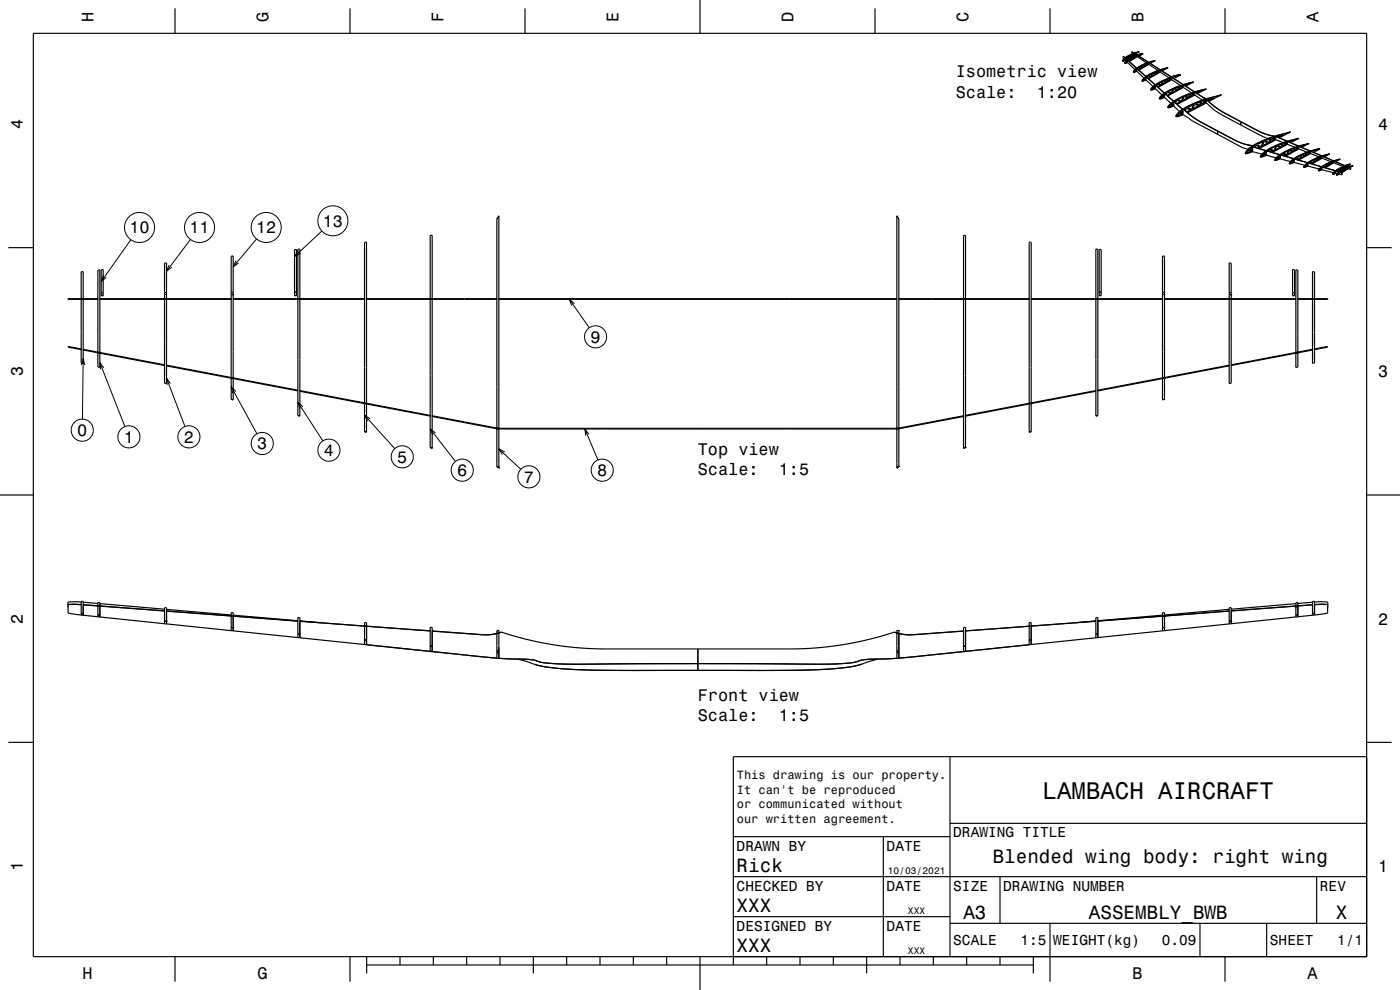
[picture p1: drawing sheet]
<svg xmlns="http://www.w3.org/2000/svg" width="420mm" height="297mm" viewBox="0 0 420 297" stroke-linecap="round" stroke-linejoin="round" font-family="sans-serif">
<defs><g id="words">
<text font-size="7.2" x="312.8" y="239.6">LAMBACH AIRCRAFT</text>
<g font-size="5.8">
<text x="221" y="261.6">Rick</text>
<text x="297.8" y="259">Blended wing body: right wing</text>
<text x="221" y="273.6">XXX</text>
<text x="289" y="275.6">A3</text>
<text x="326.7" y="275.6">ASSEMBLY_BWB</text>
<text x="400.8" y="275.6">X</text>
<text x="221" y="285.6">XXX</text>
</g>
<g font-size="5">
<text x="28.1" y="6.5" transform="rotate(-90 28.1 6.5)">H</text>
<text x="80.6" y="6.5" transform="rotate(-90 80.6 6.5)">G</text>
<text x="133.1" y="6.5" transform="rotate(-90 133.1 6.5)">F</text>
<text x="185.6" y="6.5" transform="rotate(-90 185.6 6.5)">E</text>
<text x="238.1" y="6.5" transform="rotate(-90 238.1 6.5)">D</text>
<text x="290.6" y="6.5" transform="rotate(-90 290.6 6.5)">C</text>
<text x="343.1" y="6.5" transform="rotate(-90 343.1 6.5)">B</text>
<text x="395.6" y="6.5" transform="rotate(-90 395.6 6.5)">A</text>
<text x="286.7" y="23.2">Isometric view</text>
<text x="286.7" y="29.3">Scale:</text>
<text x="311" y="29.3">1:20</text>
<text x="6.8" y="38.7" transform="rotate(-90 6.8 38.7)">4</text>
<text x="413.5" y="39">4</text>
<text x="38.8" y="70">10</text>
<text x="56.8" y="70">11</text>
<text x="76.8" y="70">12</text>
<text x="96.8" y="68">13</text>
<text x="177.2" y="102.8">9</text>
<text x="6.8" y="112.9" transform="rotate(-90 6.8 112.9)">3</text>
<text x="413.5" y="113.2">3</text>
<text x="23.2" y="130.8">0</text>
<text x="37.2" y="132.8">1</text>
<text x="55.2" y="132.8">2</text>
<text x="77.2" y="134.8">3</text>
<text x="97.2" y="136.8">4</text>
<text x="209.4" y="136.6">Top view</text>
<text x="119.2" y="138.8">5</text>
<text x="137.2" y="142.8">6</text>
<text x="179.2" y="142.8">8</text>
<text x="209.4" y="142.6">Scale:</text>
<text x="233.6" y="142.6">1:5</text>
<text x="157.2" y="144.8">7</text>
<text x="6.8" y="187.1" transform="rotate(-90 6.8 187.1)">2</text>
<text x="413.5" y="187.4">2</text>
<text x="209.4" y="210.2">Front view</text>
<text x="209.4" y="216.2">Scale:</text>
<text x="233.6" y="216.2">1:5</text>
<text x="6.8" y="261.3" transform="rotate(-90 6.8 261.3)">1</text>
<text x="413.5" y="261.6">1</text>
<text x="24.7" y="293.8">H</text>
<text x="77.2" y="293.8">G</text>
<text x="339.7" y="293.8">B</text>
<text x="392.2" y="293.8">A</text>
</g>
<g font-size="4.3">
<text x="286" y="251.2">DRAWING TITLE</text>
<text x="221" y="255.2">DRAWN BY</text>
<text x="266" y="255.2">DATE</text>
<text x="221" y="267.2">CHECKED BY</text>
<text x="266" y="267.2">DATE</text>
<text x="286" y="267.2">SIZE</text>
<text x="301" y="267.2">DRAWING NUMBER</text>
<text x="396" y="267.2">REV</text>
<text x="221" y="279.2">DESIGNED BY</text>
<text x="266" y="279.2">DATE</text>
<text x="286" y="283.6">SCALE</text>
<text x="306.2" y="283.6">1:5</text>
<text x="316" y="283.6">WEIGHT(kg)</text>
<text x="348.6" y="283.6">0.09</text>
<text x="381" y="283.6">SHEET</text>
<text x="401.2" y="283.6">1/1</text>
</g>
<g font-size="3.6">
<text x="221.1" y="233.8">This drawing is our property.</text>
<text x="221.1" y="238.1">It can't be reproduced</text>
<text x="221.1" y="242.5">or communicated without</text>
<text x="221.1" y="246.8">our written agreement.</text>
</g>
<g font-size="2.9">
<text x="266.3" y="262.3">10/03/2021</text>
<text x="272.4" y="274.3">XXX</text>
<text x="272.4" y="286.3">XXX</text>
</g>
</g></defs>
<g fill="none" stroke="#000" stroke-width=".35">
<path d="M10 10h400v277h-400zM52.5 2.5v7.5M105 2.5v7.5M157.5 2.5v7.5M210 0v10M262.5 2.5v7.5M315 2.5v7.5M336.8 18.2v.1M336.8 18.3h.1M336.9 18.2v.1M336.9 16.9l.6 .4M336.9 16.9l.6 .5"/>
<path d="M336.9 16.9l.2 .8M337.1 18.1l-.1 .1M337.2 18.1h-.1M337.2 17.9v.2M337.2 17.8l-.3 .4M337.2 18.2l-.3 .1M337.2 17.8h.1M337.2 18.2h.1M337.2 17.8l.1 .1M337.3 17.9l-.1 .3M337.4 18.1h.1M337.4 17.9h.1"/>
<path d="M337.4 17.7v.4M337.4 17.7h.1M337.4 18h.1M337.4 17.7v.2M337.4 18.9h.1M337.4 18.9l.1 .1M337.4 17.6v.1M337.4 17.6h.1M337.5 18l-.1 .1M337.5 17.6v.1M337.5 18h.1M337.5 17.7v.3"/>
<path d="M337.5 19h.1M337.5 17.3v.1M337.6 18.1l-.8 .2M337.6 18.1l.2 .2M337.6 17.8v.3M337.6 18.9h.1M337.6 17.4l.6 .6M337.6 17.4v.7M337.6 17.4h.1M337.6 17.4l.6 .5M337.7 17.4h.1M337.7 17.5h.1"/>
<path d="M337.7 17.4v.1M337.8 18.8h-.2M337.8 18.7v.1M337.8 18.7h.1M337.8 17.4v.2M337.9 18.5l-.1 .2M337.9 18.5l-.3 .4M337.9 18.8l-.3 .1M337.9 17.4l.4 .1M337.9 17.4h-.1M337.9 18.5h.1M337.9 18.5v.3"/>
<path d="M337.9 18.8h.1M338 17.3h.4M338 17.3h.1M338 17.3h.5M338 17.2v.1M338 18.7h.1M338 18.6h.1M338 18.4v.3M338 18.4h.1M338.1 18.6h-.1M338.1 18.6h.1M338.1 18.3l-.1 .1"/>
<path d="M338.1 18.8h.1M338.1 18.3v.3M338.1 18.3h.1M338.1 18.7v.1M338.1 18.2v.1M338.2 18.3h.1M338.2 18.7h-.1M338.2 18.7h.1M338.2 18.3v.4M338.2 18l-.8 .9M338.2 18h.1M338.2 17.9l.1 .1"/>
<path d="M338.2 17.5l-.3 .2M338.2 18.8l-.7 .2M338.2 18.8l2.3 2.1M338.3 18l-.8 1M338.3 18v.4M338.3 18l-.1 .8M338.3 17.5h-.1M338.3 17.5h.1M338.3 18l2.7 2.4-2.7-2.4M338.3 17.6l-.3 .2M338.4 17.5l-.1 .1M338.4 17.5h.1"/>
<path d="M338.4 18.1h.1M338.4 18v.1M338.4 18h.1M338.5 17.2l-.1 .1M338.5 16.9v.3M338.5 18.1v.1M338.5 17.3h.1M338.6 16.9l-.6 .3M338.6 16.9h.1M338.6 16.9l-.1 .4M338.6 17.3v.1M338.6 17.3h.1"/>
<path d="M338.6 18l-.1 .1M338.6 18h.1M338.6 17.4h.1M338.7 18l.4 .1M338.7 17.9l.5 .1M338.7 17.9h.1M338.7 17.8v.1M338.8 16.8l-.2 .5M338.8 16.8h.1M338.8 16.8l.4 .1M338.9 16.7h.1M338.9 16.7l.5 .1"/>
<path d="M338.9 16.7h.4M339 18.1l-.4 .2M339 18.1h.1M339.1 18h.1M339.1 18.1h.1M339.1 18.1l-.4 .3M339.1 16.9l-.5 .4M339.1 16.9h.1M339.2 17l-.5 .4M339.2 16.9h.1M339.2 17h.1M339.2 16.9v.1"/>
<path d="M339.3 17.5l-.2 .5M339.3 17.5l-.6 .3M339.3 16.7h.1M339.3 17.4l.1 .1M339.3 17.4v.1M339.4 16.5l-.1 .2M339.4 17.5h.1M339.4 17.5l-.2 .5M339.4 18h.1M339.4 17.9v.1M339.4 16.4l-.5 .3M339.4 16.8h.1"/>
<path d="M339.5 16.4h.1M339.5 16.4h-.1M339.5 16.4l-.1 .4M339.5 17.4l-.1 .5M339.5 15.6v.3l.3 .2M339.5 16.8h.1M339.5 15.5l.7 .4M339.5 15.5v.1M339.6 17.4l.4 .1M339.6 17.4h-.1M339.7 17.3l.6 .1M339.7 17.3h.1"/>
<path d="M339.7 17.3h.5M339.7 16.4l-.2 .4M339.7 16.4h.1M339.7 16.4l.3 .1M339.8 16.3h.1M339.8 16.3h.2M339.8 16.3l.4 .1M339.9 16.5l-.4 .2M339.9 17.6l-.5 .3M339.9 17.5v.1M340 17.5h-.1M340 16.2l.1 .1"/>
<path d="M340 16.5l-.5 .3M340 16.5h.1M340 17.6l-.6 .4M340 17.6h.1M340 17.5h.1M340 16.3h.1M340 17.5v.1M340.1 16.3h.1M340.1 16.2v.1M340.2 16.1l-.3 .1M340.2 17.3h.1M340.2 16.1h.1"/>
<path d="M340.2 17v.3M340.2 16.3v.1M340.2 15.9l-2.3 1.2-1.1 1.1M340.2 15.9l.1 .1M340.2 16.1v.2M340.2 15.9l.9 .6M340.3 17l-.6 .3M340.3 17.4h.1M340.3 16.4l.3 .2M340.3 16.4l-2.2 1.4M340.3 17h.1M340.3 16l-2.3 1.1-1.2 1.2"/>
<path d="M340.3 16v.4M340.3 17v.4M340.4 17.4h.1M340.5 16l.7-.2-.6 .3M340.5 16h-.1M340.7 16.9h.1M340.7 16.8l.2 .1M340.7 16.8v.1M340.7 16.9l.3 .1M340.7 15.9l-.2 .2M340.7 17l-.3 .3M340.8 17h-.1"/>
<path d="M340.8 16.8l.2 .1M340.9 17h-.4l-.1 .4M340.9 17h.1M340.9 17l-.5 .4M340.9 16.9h.1M341 16.8v.1M341 16.7v.1M341 17h.1M341.1 16.7l-.4 .1M341.1 16.7h.1M341.1 16.7v.2M341.1 16.5h.1"/>
<path d="M341.2 17l-2.4 1.5M341.2 17l2.8 1.9M341.2 16.5l6.8 4.4M341.2 16.5v.5M341.6 16.7h-.1M341.6 16.5l-.2 .2M341.6 16.5h.1M341.7 15.5l-1.5 .4M341.7 15.5h.1M341.7 16.5l-.1 .2M341.8 15.5l-1.6 .4M341.8 15.5l-1.1 .7"/>
<path d="M341.8 15.5h.1M342.4 19.8l-.1 .5M342.5 19.8l-.9 .5M342.5 19.8h.1M342.5 19.8l-.1 .6M342.6 16l-2.4 .8-2 1.1M342.6 16h.1M342.6 16l.2 .1M342.7 16.1l-2.7 .9-1.7 1M342.7 16.1l-.2 .1M342.8 16.1h-.1M342.8 16.1l-1.2 .4"/>
<path d="M342.8 16.1h.1M342.8 16.1l.1 .1M342.9 19.6l.6 .1M342.9 19.7h.1M342.9 19.7h.7M342.9 16.2l-1.2 .7M342.9 16.2l-1.2 .3M343.2 19.9l-.7 .4M343.3 20h.1M343.3 19.9l-.6-.2-.2 .7M343.3 19.9h.1M343.3 19.9v.1"/>
<path d="M343.5 19.6v.1M343.5 19.3v.3M343.6 19.7h.1M343.6 19.3l-.7 .3M343.6 19.3h.1M343.7 19.3h-.1M343.7 19.3h.1M343.7 19.3l-.1 .4M343.7 19.6v.1M343.7 19.7h.1M344.1 19.1h.3M344.1 19.1h.1"/>
<path d="M344.1 19.1l.4 .1M344.1 19.4l-.4 .2M344.2 19.3l-.1 .1M344.2 19.3h.1M344.2 19l.2 .2M344.2 19.4l-.5 .3M344.3 19.3l-.4-.1-.2 .4M344.3 19.4h-.1M344.3 19.3h.1M344.3 19.3v.1M344.4 19.1h.1M344.4 18.9v.2"/>
<path d="M344.5 19.2h.1M344.5 18.9l-.4 .2M344.5 18.9v.3M344.5 18.9h.1M344.5 18.7l-3.1 1.5-1.4 1.4M344.5 18.7l.1 .1M344.6 19.3l-2.9 1.7M344.6 19.3l2.8 1.8M344.6 18.8l-3.1 1.4-1.4 1.4M344.6 18.8v.5M344.8 18.8h.1M344.9 18.8l-.1 .1"/>
<path d="M344.9 18.7h-.3M344.9 18.7l-.1 .1M344.9 18.6l-.1 .1M344.9 18.6l.1 .1M345 18.7l-.1 .1M346.5 18.1l-1.6 .5M346.5 18.1l.1 .1M346.5 18.1h.1M346.6 18.2l-1.5 .8M346.6 18.2l-1.6 .5M346.6 18.2h.1M367.5 2.5v7.5"/>
<path d="M340 21.6h.1M340 21.6l.1 .1M340.1 21.6v.1M340.1 21.6h.1M340.5 21.4l-.3 .1M340.5 21.4h.1M340.6 21.3l-.1 .1M340.6 21.3h.1M340.6 21.1v.2M340.6 21l-.4 .6 .4-.2M340.6 21v.4M340.6 21.4h.1"/>
<path d="M340.8 21.3v.1M340.8 21.3h.1M340.8 21.1v.1M340.8 21.4h.1M340.8 20.9v.4M340.8 20.8v.1M340.8 21.2h.1M340.9 20.8l-.1 .4M340.9 20.8h-.1M340.9 20.8h.1M340.9 21.3l-.1 .1M340.9 21.3h.1"/>
<path d="M340.9 20.8v.5M341 21.4l-.9 .3M341 21.4l2.2 2M341 20.5l2.8 2.4M341 20.5v.9M341 20.5l2.7 2.5M341.2 20.6h.1M341.2 20.5v.1M341.3 20.5h-.1M341.3 20.5h.1M341.3 20.6v.1M341.5 20.4l-.2 .3"/>
<path d="M341.5 20.4h.1M341.6 20.4l.5 .2M341.6 20.3h.1M341.6 20.3l.8 .1M341.7 20.3h.1M342 20.6l-.5 .3M342 20.6h.1M342.1 20.6h.1M342.1 20.6l-.5 .4M342.3 20.4h-.2M342.3 20.3v.1M342.4 20.4h.1"/>
<path d="M342.5 20.4h.1M342.6 24.2h.1M342.6 24.3h.1M342.7 24.3h.1M342.8 24.2h.1M343.3 20l-.8 .4M343.3 23.9l-.5 .2M343.3 23.9h.1M343.3 23.6l-.5 .6M343.3 23.6v.3M343.3 23.6h.1M343.4 23.6h.1"/>
<path d="M343.4 24l-.6 .2M343.4 23.6v.4M343.4 24h.1M343.5 24h.1M343.5 23.9v.1M343.5 23.7l.1 .1M343.5 23.9h.1M343.6 23.8h.1M343.6 24h-.1M343.6 23.3v.5M343.6 23.3l-.1 .6M343.6 23.3l.1 .5"/>
<path d="M343.7 23.9l-.1 .1M343.7 23.9h.1M343.7 23.8v.1M343.7 23l-1.1 1.2M343.7 23h.1M343.8 22.9l.1 .1M343.8 22.9h.1M343.8 24l-1.1 .3M343.8 24l2.1 2M343.8 23l-1.1 1.3M343.8 23v.5M343.8 23v1"/>
<path d="M343.9 23l2.7 2.4-2.8-2.4M344 23.1h.1M344 23v.1M344 23h.1M344.1 23h-.1M344.1 23l-.1 .2M344.2 23.3l.2-.5 .8 .3-.7 .4M344.2 23h.1M344.2 23h-.1M344.2 23l-.1 .3M344.6 22.8h.1M344.6 22.7h.1"/>
<path d="M344.6 22.8l.7 .2M345.1 23l-.7 .5M345.2 26.9l.1 .1M345.2 26.9h.1M345.3 27h.1M345.5 22.8l.1 .1M345.5 22.1l-.3 .8M345.6 22.8h-.1M345.6 22.9h.1M345.6 22.1l-1 .6M345.6 22.1l-.2 .9-.8-.3M345.6 22.1h.1"/>
<path d="M346 26.6l-.6 .2M346 26.5v.1M346 26.1v.4M346 26.1l-.6 .8 .7-.3M346.1 26.1h.1M346.1 26.1v.5M346.1 26.6h.1M346.1 21.9l.8 .2M346.1 21.9v.1M346.1 21.9h.1M346.1 22h.1M346.2 26.6h.1"/>
<path d="M346.2 26.5v.1M346.2 26.3l.2 .1M346.3 26.6h.1M346.4 26.4l-.2 .1M346.4 25.8l-.2 .8M346.4 25.8v.6M346.5 25.8h.1M346.5 25.8h-.1M346.5 22.2l-.9 .6M346.5 25.8l-.2 .8M346.6 22.3l-.7-.2-.4 .7M346.6 22.3h.1"/>
<path d="M346.6 22.3l-1 .6M346.6 26.6l-1.3 .4M346.6 26.6l2 1.9M346.6 25.5l2.7 2.5M346.6 25.5l2.7 2.4M346.6 25.5v1.1M346.9 22.1h.1M346.9 21.6l-.3 .5M347 22v.1M347 25.4l-.1 .3M347 22.1h.1M347 21.5l-.9 .4"/>
<path d="M347 21.5h.1M347 21.5l-.1 .6M347.1 25.4l-.1 .4M347.1 25.4l-.3 .2M347.2 21.5l-.2 .5M347.2 21.5l.5 .1M347.2 21.5h.1M347.5 21.4l.3 .1M347.5 21.4h.1M347.5 21.4l.4 .1M347.5 25.1l.8 .4M347.5 25.1l.1 .1"/>
<path d="M347.6 25.2h.1M347.6 25.1h-.1M347.6 21.3l.2 .2M347.6 21.6l-.6 .4M347.6 21.6h.1M347.7 21.6h.1M347.7 21.6l-.7 .5M347.8 29.6h.1M347.8 29.5v.1M347.8 29.6l.1 .1M347.9 29.6v.1M347.9 29.6h.1"/>
<path d="M347.8 21.5h.1M347.9 21.2v.2M347.9 21.5h.1M348 21.2l-.5 .2M348 21.2h.1M348 21.5h-.1M348 21.2v.3M348 21.5h.1M348 20.9h.1M348.1 21.6l-3.6 2M348.1 21.6l2.7 1.8M348.1 25.5l-.9 .5"/>
<path d="M348.1 21l6.9 4.4zM348.1 21v.6M348.2 25.5l-.9-.2-.3 .6M348.2 25.5v.1M348.2 25.6l-.9 .5M348.2 25.4h.1M348.3 20.8l-2.5 1-2 1.1M348.3 20.8l.1 .1M348.3 21.1h.1M348.4 20.9l-2.8 1.1-1.7 1M348.4 20.9l-.1 .2M348.4 20.8l.1 .1"/>
<path d="M348.4 20.8l-.1 .1M348.5 20.9l-.2 .2M348.6 25.3v.1M348.6 25.4h.1M348.7 24.5l-.4 .9M348.7 28.7v.5l-.6 .2M348.7 28.7l-.7 .8 .8-.2M348.7 28.7l.1 .5M348.7 24.5l-1.1 .6M348.8 24.4l-.5 1.1M348.8 24.4l-.1 .1M348.8 29.2v.1"/>
<path d="M349 29.2h.1M349 28.8l.2 .2M349.1 29.1h-.1M349.2 29l-.1 .1M349.2 28.3v.7M349.2 28.3l-.2 .2v.7M349.2 28.3l.1 .8-.3 .1M349.3 24.3l.9 .1M349.3 24.3h.1M349.3 28l-1 .8-.5 .7M349.3 28h.1M349.3 27.9l.1 .1"/>
<path d="M349.3 27.9h.1M349.4 29.2l-1.5 .5M349.4 29.2l1.9 1.8M349.4 28l-1 .9-.5 .7M349.4 28l2.7 2.4M349.4 28v1.2M349.6 28v.1M349.6 28h.1M349.7 24.6l-1.1 .7M349.8 24.6l-.8-.2-.4 .9M349.8 24.6h.1M349.8 24.6l-1.1 .8"/>
<path d="M349.9 27.9l-.2 .4M349.9 27.8l-.3 .2M350 27.8h.1M350 27.8l-.2 .5M350.1 24.4l-.2 .1M350.1 24.4h.1M350.2 24.4h.1M350.3 23.8l-.2 .6M350.3 24.4v.1M350.3 24.5h.1M350.3 20.3l-1.9 .5M350.3 23.8h.1"/>
<path d="M350.3 23.8l-1 .5M350.3 20.3h.1M350.3 32.2h.1M350.3 32.2l.1 .1M350.4 23.8h.1M350.4 23.8l-.2 .6M350.4 32.3h.1M350.4 32.2v.1M350.4 20.3l-1.9 .6M350.4 20.3l-1.8 1M350.4 20.3h.1M350.5 27.6l.8 .3"/>
<path d="M350.5 27.5v.1M350.5 27.6h.1M350.5 27.5h.1M350.6 32.1h.1M350.9 23.6l.4 .1M350.9 23.7h.1M350.9 23.6v.1M350.9 23.7l.4 .1M351 23.5l-.1 .1M351 23.5l.3 .2M351 23.9l-.7 .5M351.1 28l-1 .6"/>
<path d="M351.1 23.9l-.5-.1-.3 .6M351.1 23.9h.1M351.1 23.9l-.8 .6M351.2 28l-.9-.3-.4 .7M351.2 28h.1M351.2 28l-1 .7M351.3 31.9l-.7 .1M351.3 31.8v.1M351.3 23.7h.1M351.3 23.4v.3M351.3 32l-.7 .1M351.4 31.2l-.8 .9"/>
<path d="M351.4 23.8h.1M351.4 31.2l-.1 .6M351.4 31.9l-.1 .1M351.4 31.2v.7M351.4 31.2h.1M351.4 23.4l-.4 .1M351.4 23.4h.1M351.4 23.4v.4M351.6 23.9l-4.2 2.3M351.6 23.9l2.5 1.7M351.6 23.2l-4.1 1.8-1.5 1-.7 1M351.6 23.2v.7"/>
<path d="M351.6 23.2l-2.1 .7-2.1 1-1.5 1-.7 1M351.6 31.8h.1M351.7 31.4l.2 .2M351.7 31.8h.1M351.7 22.9l-.2 .2M351.7 31.7h-.1M351.7 22.9l.1 .1M351.7 22.9h.1M351.7 27.7v.1M351.7 27.8h.1M351.8 23l-.1 .1M351.8 23h.1"/>
<path d="M351.8 26.8l-.5 1.1M351.9 26.8l-1.4 .7M351.9 26.8h.1M351.9 31.6l-.2 .1M351.9 26.8l-.4 1.1-1-.3M351.9 30.8v.8M351.9 30.8l-.2 .2-.1 .8M352 30.8h.1M352 30.8v.8l-.3 .2M352.1 30.4h.1M352.1 31.8l-1.7 .5M352.1 31.8l1.8 1.7"/>
<path d="M352.1 30.5v1.3M352.1 30.5l2.2 1.8M352.2 30.5h-.1M352.5 26.6h.1M352.5 26.6l1 .2M352.7 30.3l-.2 .5M352.8 30.2l-.2 .6M352.8 30.2l-.5 .4M352.8 34.9h.1M352.8 34.8v.1M352.8 34.9v.1M352.8 34.8h.1"/>
<path d="M353 27l-1.3 .7M353 27.2l-1.3 .6M353 27.2h.1M353.1 27l-.9-.3-.5 1M353.1 27l-.1 .2M353.4 30l1 .4M353.4 30h.1M353.4 29.9v.1M353.4 29.9h.1M353.5 26.8h.1M353.6 26.7l.3-.7 .7 .2-.9 .6M353.6 26.7v.1"/>
<path d="M353.6 26.1l-.3 .7-.8-.2M353.6 26.7h.1M353.7 26.8h.1M353.7 26.1l-1.2 .5M353.7 26.1h.1M353.7 26.1l-.2 .7M354 22.3l-2.3 .6M354 22.3h.1M354 22.3l.1 .1M354 34.5l-.8 .2M354 34.5h.1M354.1 22.4l-.3 .1"/>
<path d="M354.1 22.4l-2.3 .6M354.1 22.4h.1M354.1 30.5l-1.2 .6M354.1 34.6h-.1M354.1 33.7l-.9 1.1 .8-.2M354.1 33.7l-.1 .8M354.1 22.4l-2.6 .7M354.2 30.5l-1.1-.4-.4 .8M354.2 30.5h.1M354.2 22.4h-.1M354.2 22.4l.1 .1M354.2 30.5l-1.2 .7"/>
<path d="M354.2 33.7h-.1M354.2 33.8h.1M354.2 33.8l-.1 .8M354.2 32.3l.6 .4M354.3 32.3l.6 .4M354.3 22.5l-2.7 .7M354.3 22.5l-2.1 1.1M354.3 30.3h.1M354.3 25.9l.4 .1M354.3 25.9h.1M354.3 25.9l.5 .2M354.4 30.4h.1"/>
<path d="M354.4 25.8l.3 .2M354.4 34.4h.1M354.4 25.8l-.1 .1M354.4 34l.3 .2M354.5 26.2l-.9 .5M354.7 34.2l-.3 .1M354.7 33.3v.9M354.7 33.3l-.3 .2v.9M354.7 33.3l.1 .9-.4 .2M354.7 30.2v.1M354.7 30.3h.1M354.8 26h-.1"/>
<path d="M354.8 25.9v.1M354.8 25.7v.2M354.8 26.1h.1M354.8 32.7l-1.3 1.1-.7 1M354.8 32.7l.1 .1M354.8 25.6h.1M354.8 25.6l-.4 .2M354.9 32.7h.1M354.9 25.6h.1M354.9 32.8h.2M354.9 26l-.1 .1M354.9 34.4l-2.1 .6"/>
<path d="M354.9 34.4l3.3 2.1 7.1 3.8M354.9 26h.1M354.9 25.7v.3M354.9 32.7l.2 .1M354.9 32.8l-1.3 1-.8 1.1M354.9 32.8v1.6M354.9 29.1l-.6 1.2M355 29.1l-1.6 .8M355 29.1l-.6 1.3M355 29.1h.1M355 26.2l-4.7 2.6M355 26.2l2.5 1.7"/>
<path d="M355 25.4v.8M355 25.4l6 3.9M355.1 32.8l2.6 2.2 2.6 1.7 11 5.8 2.1 .7 2.2 .5M355.1 25.4h-.1M355.1 32.8l2.5 2.1 2.9 1.9M355.1 32.8h.1M355.2 25.5l1.7-.4-1.3 .7M355.2 25.5h.1M355.6 32.7l-.2 .4M355.6 32.7h.1M355.6 33.2l.4-.7 1.2 .5-1.1 .7M355.6 32.7l-.3 .2"/>
<path d="M355.7 32.7h.1M355.6 28.9l.8 .3 .2-.2M355.7 28.9h.1M355.7 28.9l.8 .4 .2-.2M355.7 32.7l-.2 .5M356.2 29.3l-1.5 .9M356.3 29.4l-1-.4-.6 1.2M356.3 29.4h.1M356.3 29.4l-1.5 .9M356.3 32.4h.1M356.4 25.2l-.9 .5M356.6 29h.1"/>
<path d="M356.7 29.1h.1M356.9 29v.1M356.9 28.3l-.3 .7M356.9 28.3h.1M356.9 29.1h.1M357 28.3h.1M357 28.3l-1.3 .6M357 33.1l-1 .5M357 28.3l-.3 .8M357 33.1h.1M357.1 32.9l-.1 .2M357.7 28.1l.4 .2"/>
<path d="M357.7 28.1v.1M357.7 28.2h.1M357.7 28.1h.1M357.7 28.2l.6 .1M357.7 28l.4 .3M357.8 32.6v.1M357.8 32.7h.1M357.9 28.4l-1 .6M357.9 28.5l-.6-.2-.4 .7M357.9 28.5h.1M357.9 28.5l-1 .6M358 24.6l-5 1.5-3.7 1.8"/>
<path d="M358 24.6h.1M358.1 31.4l-.7 1.4-1.1-.4M358.1 24.6l-4.7 1.4-4 2M358.1 24.6l-2.4 1.2M358.1 28.3h.1M358.1 31.4l-1.8 1M358.1 24.6h.1M358.1 31.4l-.6 1.4-1.2-.4M358.1 31.4h.1M358.2 28.2l-.1 .1M358.2 28.2h.1M358.2 27.9v.3"/>
<path d="M358.2 27.8l-.5 .3M358.2 27.8h.1M358.3 27.8v.5M358.3 28.3h.1M358.4 27.6l3.5-.9zM358.4 28.5l-5.3 2.8M358.4 28.5l2.3 1.5M358.4 27.6l-3 1.1-2.4 1.2-1.8 1.3-.8 1M358.4 27.6l-2.3 .8-2.9 1.3-1.9 1.3-1 1.2M358.4 27.6v.9M358.7 27.7l1.8-.5-1.4 .8M358.7 27.7h-.1"/>
<path d="M358.9 31.2h.1M359.5 31.7l-1.7 1M359.5 31.7l-1.1-.4-.6 1.3M359.5 31.7h.1M359.5 31.7l-1.6 1M360.1 27.3l-1.2 .6M360.2 31.4v.1M360.2 31.5h.1M360.3 30.6l-.6 .9M360.3 30.5l-.4 1.1-1.1-.4M360.3 30.5l-1.4 .7M361 29.3l.7 .3"/>
<path d="M361.1 29.3l.6 .3M361.1 29.3h-.1M361.1 30.4h.1M361.1 30.3v.1M361.1 30.4l.6 .2M361.1 30.3l.4 .3M361.3 30.8l-1.1 .6M361.3 30.7h.1M361.4 30.7l-.8-.2-.4 .9M361.4 30.7v.1M361.4 30.8l-1.2 .7M361.7 30.1l-.1 .5-.5-.2"/>
<path d="M361.7 29.6l.1 .1M361.7 30.1h.1M361.7 30.1l-.6 .2M361.7 29.6h.1M361.7 30.1l.1 .4M361.8 30.5l-.1 .1M361.9 26.7l-2.7 1.4M361.9 26.7h.1M361.9 30.9l-5.7 2.9M361.9 30.9l3.2 2.7 7.1 3.9M361.9 29.9l2.9 2.4 2.7 1.7M361.9 29.9l2.5 2.1 2.9 1.9 10.7 5.6 2.4 .9 2 .5-2.7-.7-2.6-1.1"/>
<path d="M361.9 29.9v1M362.1 30l2.1-.6-1.7 .9M363.8 29.5l-1.4 .7M365.3 39.3l6.3 3.3 3.9 1.1M365.3 39.3v1M365.3 39.3h.1M366.4 28.5l-6.2 1.8-5.3 2.5M366.4 28.5l-6.3 1.8-3 1.2-2.2 1.2M366.4 28.5l-3.8 2M366.4 28.5h.1M372.2 37.5l5.9 3.1 2.3 1M372.3 36.5l-.1 1"/>
<path d="M387.1 39.7l-6.2 1.8-5.1 2.4M387.1 39.7l-3.3 1.7M387.1 39.7h.1M387.1 39.5l-6.2 1.9-5.2 2.4M387.1 39.5h.1M387.1 39.5v.2M365.3 40.3l7 3.8 2.1 .7M373.6 46l.2 .1M373.6 46h.1M373.7 46h.1M373.7 45.9v.1M373.8 46.1h.1"/>
<path d="M374.1 45.8v.1M374.7 45l.2 .1M374.9 44.9l.2-.1v.7M374.9 44.9l-.8 .9M375 44.8l-.1 .8-.8 .2M375.1 45.5l-1 .4M375.1 45.5h.1M375.2 45.5h.1M375.2 45.3l.2 .1M375.3 45.5h.1M375.5 45.4h-.3M375.5 44.4l.1 1"/>
<path d="M375.5 44.4l-.2 .2-.1 .9M375.5 44.4v1M375.5 43.7l.2 .2M375.6 45.4l-.3 .1M375.6 43.7l.2 .1M375.6 43.7h-.1M375.6 45.4h.1M375.7 43.8h.1M375.7 43.9l-1.4 1-.7 1.1M375.7 43.9h.1M375.8 45.5l-2 .6M375.8 45.5l2.8 .7"/>
<path d="M375.8 43.8v.1M375.8 43.9l-1.4 1.1-.7 .9M375.8 43.9l.9 .4M375.8 43.9v.9M375.8 43.9v1.6M376.1 44l.4-.2-.1 .4M376.1 44h.1M376.4 43.8l-.1 .3M376.4 43.8h.1M376.7 44.3l3.2 .9zM376.8 43.6l-.3 .6M376.9 43.6l1.2 .5-.6 .4"/>
<path d="M376.9 43.6h-.1M376.9 43.6h.1M377.2 43.4l1.1 .5M377.2 43.3v.1M377.9 44l-.6 .5M378.1 47l.2 .1M378.1 47h.1M378.2 47l.1 .1M378.2 47h.1M378.3 43.9h.1M378.4 46.9h.1M378.7 43.8h.1"/>
<path d="M378.9 46.3l.3 .1M378.9 42.6l-.7 1.3M378.9 42.5v.1M379 42.5l-1.8 .8M379 42.5l-.7 1.4M379 42.5h.1M379.2 46.6l-.8 .3M379.2 46.6h.1M379.2 46.7l-.8 .2M379.2 46l-.8 .9M379.2 46v.6M379.2 46.7h.1"/>
<path d="M379.2 46h.1M379.3 45.9l-.1 .1M379.3 46h.1M379.3 46l-.1 .7M379.4 42.4l1 .4-.1 .2M379.4 42.4l-.7 1.4M379.4 42.4h.1M379.5 46.6h.1M379.5 46.5v.1M379.5 46.5h.1M379.6 46.5h-.1M379.7 46.4l-.1 .1"/>
<path d="M379.7 45.6v.8M379.7 45.6l-.2 .2v.7M379.8 45.5l-.1 .1M379.8 45.5h.1M379.8 45.5v.9l-.3 .2M379.9 46.6l2.9 .7M379.9 46.6l-1.6 .5M379.9 45.9v.7M380 45.3l3.9 1.1M380 45.3l4 1.1M380 45.3l-.1 1.3M380.2 45.3l.4-.3-.1 .4"/>
<path d="M380.3 42.8l-1.6 1M380.3 43l-1.6 .8M380.3 43h.1M380.5 45.1l-.1 .3M380.5 45.1h.1M380.8 42.5l-.2 .2M380.8 42.5h.1M380.9 42.5v.1M380.9 44.9l1.1 .4-.1 .1M381 44.9l-.4 .5M381 44.9h.1M381.1 42.6h.1"/>
<path d="M381.1 41.7l-.3 .8M381.2 41.6l-1.5 .7 1 .4 .2-.1M381.2 41.6h.1M381.2 41.6v.1M381.2 44.7l1 .5M381.2 41.7l-.3 .8M381.2 44.6v.1M381.4 41.7l.1-.1 .7 .3-1.1 .7M381.4 41.7l-.4 .9M381.4 41.7l.7 .1M381.8 45.2l-.5 .4M381.9 45.5l-.4 .2"/>
<path d="M381.9 45.4v.1M382 41.5l.6 .1M382 41.5h.1M382.1 41.8l-1.1 .7M382.2 45.2h.1M382.4 48l.2 .1M382.4 48h.1M382.5 41.2l-.1 .5-.5-.2M382.5 48.1h.1M382.6 41.2l-.6 .3M382.6 41.2h.1M382.6 41.2v.4"/>
<path d="M382.6 45.1h.1M382.6 41.6h.1M382.7 47.9h.1M382.7 43.9l-.6 1.2M382.7 41.9l-5 2.7M382.7 41.9l2.2 .9M382.8 40.9l-.1 1M382.8 40.9h.1M382.8 43.9l-1.6 .7M382.8 43.9l-.6 1.3M382.8 43.9h.1M382.9 40.9l.6 .4"/>
<path d="M382.9 40.9l.7 .4M382.9 40.9h-.1M382.9 40.9h.1M383.1 41l1.9-.5-1.4 .8M383.1 47.4l.2 .1M383.2 43.8l.8 .4-1.5 .8M383.2 43.8l-.6 1.3M383.2 43.8h.1M383.2 43.8l.9 .4-1.5 .9M383.3 47.7l-.6 .2M383.3 47.6v.1M383.4 47.1l-.1 .5"/>
<path d="M383.4 47.1l-.7 .8M383.5 47.1h-.1M383.5 47.1h.1M383.5 47.7l-.8 .2M383.5 47.7h.1M383.5 47.1v.6M383.5 41.3h.1M383.6 41.3l6 2.5zM383.6 47.6h.1M383.6 47.7h.1M383.7 47.6h-.1M383.7 47.6v.1"/>
<path d="M383.8 46.8l-.1 .8M383.8 46.7l-.2 .9M383.9 46.7h-.1M383.9 46.7h.1M383.9 46.4l-1.1 1-.4 .6M384 46.8h.1M383.9 46.4l.2 .1M384 46.8l-.1 .7-.2 .1M384 46.4h.1M384 47.7l-1.4 .4M384 47.7l3.1 .8M384.1 46.5l-1.2 .9-.4 .7"/>
<path d="M384.1 46.5l4 1.1M384.1 46.5l-.1 1.2M384.1 46.5h.1M384.1 46.4l4 1.2M384.3 46.4v.1M384.3 46.4h.1M384.4 43.9l-.2 .1M384.4 43.9h.1M384.5 46.3h.1M384.5 46.3l-.1 .2M384.5 43.9h.1M384.6 46.3l-.3 .1"/>
<path d="M384.6 46.3h.1M384.6 46.3v.3M384.7 43.9h.1M384.7 40.6l-1.2 .6M384.7 43.1l-.3 .8M384.8 43.2l-.3 .7M384.8 43.1h.1M384.8 43.1l-1.3 .5 .8 .4 .2-.1M384.9 46.1l-.3 .5M384.9 46.1l1 .4-.5 .3M385 46.1h-.1M385 46.1h.1"/>
<path d="M385 43.1l.7 .2-1 .6zM385.5 42.9v.1M385.5 43l.5 .2M385.5 42.8v.1M385.5 42.8h.1M385.6 43.2l-.9 .7M385.7 46.4l-.4 .4M386 42.7l-.1 .4M386 43.1h.1M386 46.4h.1M386.1 42.6h.1M386.1 43.1h-.1"/>
<path d="M386.1 42.6l-.6 .2M386.1 43v.1M386.1 42.7v.3M386.1 42.4l-3 1.1-2.4 1.2-1.8 1.3-.8 1M386.1 42.4h.2M386.2 43.3l-4.5 2.4M386.2 43.3l2.3 .9M386.2 42.4l-5.1 2.2-1.9 1.3-1 1.1M386.2 42.4v.9M386.4 46.2v.1M386.4 46.2h.1M386.4 46.3h.1"/>
<path d="M386.5 45.3l-.5 1M386.5 42.5h.1M386.5 45.2v.1M386.5 45.2l-1.3 .8 .8 .4M386.6 45.2l-.5 1.2M386.6 45.2h-.1M386.8 49.1h.1M386.9 49.1h.1M386.9 45.2l.7 .3-1.2 .7M386.9 45.2l.8 .4M386.9 45.2l-.5 1M387.4 48.5l.2 .1"/>
<path d="M387.6 48.7l-.6 .3M387.6 48.7h.1M387.6 48.3v.4M387.6 48.3l-.6 .7M387.6 45.6l-1.2 .7M387.6 48.2v.1M387.7 48.2h.1M387.7 48.2v.5M387.7 45.6h-.1M387.7 48.8l-.7 .2M387.7 48.7v.1M387.8 48.7h.1"/>
<path d="M387.9 48.7h.1M387.9 48.6l-.1 .1M387.9 42.1l-1 .6M388 48.6h-.1M388 48v.6M388 47.9l-.2 .8M388.1 47.9h-.1M388.1 48.6l-.2 .1M388.1 47.9h.1M388.1 48.6h.1M388.1 45.2h.1M388.1 47.9v.7"/>
<path d="M388.1 47.6h.1M388.2 48.7l-1.3 .4M388.2 48.7l3.2 .9M388.2 47.7l4.1 1.1M388.2 47.7v1M388.2 42l-1.7 .5M388.3 45.2h-.1M388.3 45.2h.1M388.3 44.5l-.5 .8M388.3 42l-1.3 .7M388.3 42h-.1M388.3 45.2v.1"/>
<path d="M388.3 44.5l-1.2 .5 .8 .4 .2-.2M388.3 44.5h.1M388.4 44.5l-.3 .7M388.4 47.6v.1M388.5 47.6h-.1M388.6 47.6h-.1M388.6 47.6l.1-.1v.3M388.6 47.6l-.1 .1M388.9 47.4l.9 .3-.4 .3M388.9 47.4l-.2 .4M389 44.4h.4M389 47.4l.7 .3-.4 .2"/>
<path d="M389 44.4l.4 .1M389.1 44.6l-.8 .6M389.2 47.2l.7 .4M389.2 47.2h.1M389.2 44.6l-.6-.1-.3 .7M389.2 44.6h.1M389.2 44.6l-.9 .6M389.4 44.4h.1M389.4 44.1v.3M389.5 44.5h.1M389.5 44.1l-.5 .3M389.5 44.1h.1"/>
<path d="M389.5 44.4v.1M389.5 44.1v.3M389.6 41.5l-3.4 .9M389.6 41.5h.1M389.7 44.7l-4.1 2.2M389.7 44.7l2.4 .9M389.7 41.5l-2.5 1.3M389.7 41.5l-3.4 .9M389.7 41.5h.1M389.7 43.9v.8M389.7 43.9l6.9 2.9zM389.7 43.9h.1"/>
<path d="M389.9 43.9l1.6-.4-1.2 .6M389.9 43.9v.1M389.9 47.6h.1M390.3 47.5h.1M390.3 46.6l-.4 1M390.4 46.6l-1.2 .6M390.4 46.6l-.5 1M390.4 46.6h.1M390.6 46.5l.8 .3-1.1 .7zM390.9 46.5h.1M391.1 50.1l.2 .1M391.1 50.1h.1"/>
<path d="M391.2 43.6l-1 .5M391.2 46.9l-1 .5M391.3 46.9h-.1M391.3 46.7v.2M391.4 50h.1M391.7 49.6l.1 .1M391.8 49.8l-.4 .2M391.8 49.8h.1M391.8 49.5v.3M391.9 46l-.4 .7M391.9 49.4l-.5 .6M391.9 49.4h.1"/>
<path d="M391.9 46.5l.3-.6 .5 .2-.7 .5M391.9 46.5v.1M391.9 46.6h.1M391.9 49.4v.5l-.5 .1M391.9 45.9l-1 .6M391.9 45.9h.1M392 45.9l-.3 .8-.8-.3M392.1 49.8h.1M392.1 49.7v.1M392.1 49.7h.1M392.2 49.6l-.1 .1M392.2 49.2v.4"/>
<path d="M392.2 49.1l-.1 .7M392.3 49.1h-.1M392.3 49.7l-.2 .1M392.3 49.7h.1M392.3 48.8h.1M392.3 48.8l-1.2 1.3M392.3 49.1v.6M392.3 49.1h.1M392.3 48.8l.1 .1M392.3 48.8l4.2 1.2M392.4 49.8l-1.1 .4M392.4 49.8l3.3 .9"/>
<path d="M392.4 48.9l-.9 .7-.2 .6M392.4 48.9l4 1.1M392.4 48.9v.4M392.4 48.9v.9M392.5 45.8h.1M392.5 45.8l.5 .1M392.6 48.8v.1M392.6 46.1l-.7 .4M392.6 46h.1M392.6 43l-5 1.5-3.6 1.9M392.6 43h.1M392.6 43l.1 .1"/>
<path d="M392.7 48.8l-.1 .1M392.7 48.8h.1M392.7 43.1l-2.2 1.1M392.7 43.1l-4.6 1.3-4 2M392.8 48.8h-.2M392.8 48.8h.1M392.8 48.9h.1M392.8 48.9h-.1M392.9 45.9h.1M392.9 45.8v.1M392.9 45.6v.2M393 48.7l-.2 .3"/>
<path d="M393 48.7h.1M393 45.5l-.5 .3M393 48.7l.7 .2-.3 .2M393 45.5v.4M393 45.5h.1M393 45.9h.1M393.1 45.3l-4.1 1.8-1.5 1-.7 1M393.1 45.3l.1 .1M393.1 46.1l-3.5 1.9M393.1 46.1l2.6 1M393.2 45.4l-4.1 1.7-1.5 1-.7 1M393.2 48.5h.1"/>
<path d="M393.2 45.4l-.1 .7M393.6 48.9l-.3 .2M393.6 45.3l-.1 .2M393.6 45.3h.1M393.7 45.3l-.1 .2M393.7 45.3h.1M394.1 48l-.4 .8M394.1 48.7l.3-.8 .7 .2-1 .6M394.1 48.7h.1M394.2 48l-1 .5M394.2 47.9l-.3 .9-.7-.3M394.2 47.9v.1"/>
<path d="M394.7 47.8l.6 .1M394.7 47.8h.1M394.7 47.8l.7 .1M395 48.1l-.9 .6M395.3 47.9h.1M395.4 47.9h.1M395.4 47.4l-.1 .5M395.5 47.4l-.8 .4M395.5 47.8v.1M395.5 47.9h.1M395.6 47.4h-.1M395.6 47.4h.1"/>
<path d="M395.6 47.4l-.2 .5M395.7 51.1h.1M395.8 44.6l-2.7 .7M395.8 44.6h.1M395.8 44.6l-.2 .1M395.9 44.6h-.1M395.9 44.7l-2.3 .6M395.9 44.7h.1M395.9 50.7l.1 .1M396 44.7l-2.3 .6M396 44.7l-1.9 1M396 50.9l-.3 .2"/>
<path d="M396 44.7h.1M396 47.2l.2 .1M396 50.9h.1M396 47.2l.3 .1M396 47.2h.1M396 50.6v.3M396.1 47.2h-.1M396.1 47.2h.1M396.1 47.2l.3 .2M396.1 47.1v.1M396.1 50.6l-.4 .5M396.2 47.5l-.7 .4"/>
<path d="M396.2 50.5l-.1 .1M396.2 50.6h.1M396.2 50.9l-.5 .2M396.2 47.4h.1M396.2 50.9h.1M396.2 50.6v.3M396.2 47.6l-.6 .3M396.3 47.5l-.5-.2-.3 .5M396.3 47.5h.1M396.3 47.5l-.1 .1M396.3 50.9h.1M396.3 50.8h.1"/>
<path d="M396.3 50.4v.4M396.3 47.3h.1M396.4 50.4l-.1 .5M396.4 50.3v.1M396.4 47.3h.1M396.4 47v.3M396.4 50.3h.1M396.4 50.8l-.1 .1M396.4 47.4h.1M396.5 50.3h.1M396.5 50.8h-.1M396.5 50.3v.5"/>
<path d="M396.5 50h-.1M396.5 47l-.4 .1M396.5 47h.1M396.5 47.3v.1M396.5 47.3h.1M396.5 47v.3M396.5 50.9l3.5 .9M396.5 50.9l-.9 .3M396.6 50.5l-.1 .4M396.6 50.1l4 1.1M396.6 50.1l-.1 .8M396.6 47.5l-3 1.7"/>
<path d="M396.6 47.5l2.7 1M396.6 46.8l6.9 2.9M396.6 46.8v.7M396.7 50.1h.1M396.8 50h.1M396.8 50v.1M396.8 50.1h.1M396.9 50.1h.1M396.9 46.8l-2.5 .8-2.1 1.2M396.9 46.8l-2.4 .9-2.1 1.1M396.9 46.8l-.1 .1M396.9 46.7h.1"/>
<path d="M397 46.7l-.1 .2M397 49.9l-.1 .2M397 49.9h.1M397.1 49.9l.5 .2-.1 .2M397.2 49.9l.4 .1M397.5 50.2l-.1 .1M397.5 50.2h.1M397.5 50.1v.1M397.6 50h.1M397.9 49.4l-.2 .6M398 49.9v.1M398 49.3l-.8 .6"/>
<path d="M398 50h.1M398 49.3h.1M398 49.4l-.2 .6-.6-.1M398.2 49.3l-.2 .6M398.2 49.3l.6 .1M398.2 49.3h.1M398.4 49.2h.1M398.4 49.2l.7 .1M398.7 49.4l-.7 .5M398.8 49.4h.1M398.8 49.4l-.8 .6M398.9 46.1l-2 .6"/>
<path d="M398.9 46.1l.1 .1M398.9 46.1h.1M399 49.2l-.2 .1M399 49.2h.1M399 46.2l-2 .5M399 46.2l-1.7 .9M399 48.8v.4M399.1 49.3h.1M399.1 48.8l-.7 .3M399.2 48.8h-.1M399.2 48.8h.1M399.2 48.8l-.1 .5"/>
<path d="M399.2 49.2v.1M399.2 49.3h.1M399.6 48.7l.4 .1M399.6 48.6l.3 .1M399.6 48.6v.1M399.6 48.7h.1M399.6 48.6h.1M399.6 48.9l-.4 .3M399.7 48.9h-.1M399.7 48.9h.1M399.8 48.9l-.6 .4M399.8 48.9h.1"/>
<path d="M399.8 48.9l-.5-.1-.1 .4M399.8 52.2h.1M399.9 52.2h.1M399.9 48.7h.1M399.9 48.5v.2M400 48.5l-.4 .1M400 48.8h.1M400 48.5h.1M400 48.5v.2M400 52.1v.1M400.1 48.3l.3-.1zM400.1 48.8l-2.5 1.5"/>
<path d="M400.1 48.8l2.8 1.2M400.1 48.3l-3.2 1.4-1.2 1-.2 .4 .1 .1M400.1 48.3l-3.1 1.5-1.1 .8-.3 .6M400.1 48.3v.5M400.2 51.9h.1M400.3 52l-.2 .1M400.3 52h.1M400.3 51.8v.2M400.4 52.1l-.4 .1M400.4 51.7l-.4 .4M400.4 52v.1M400.4 51.7v.3"/>
<path d="M400.4 51.7h.1M400.4 48.2l-.1 .2M400.4 52h.1M400.4 48.2h.1M400.4 48.2h-.1M400.5 48.2l-.1 .2M400.5 52h.1M400.5 51.6v.3M400.5 51.6h.1M400.5 51.5v.1M400.6 52h-.1M400.6 51.5h-.1"/>
<path d="M400.6 51.2l-.8 1M400.6 51.2l.2 .1M400.6 51.5h.1M400.6 51.9v.1M400.6 51.9h.1M400.6 51.5v.4M400.7 52l-.7 .2M400.7 52l.4 .1M400.7 51.3v.7M400.7 51.3l-.7 .9M400.7 51.3v.3M400.7 51.3h.1"/>
<path d="M400.8 51.3l.9 .2-1-.2M400.9 51.3h.1M400.9 52.4l.2 .1M400.9 52.4h.1M401 52.5h.1M401.1 51.2l-.1 .1M401.1 51.2h.1M401.1 51.2l.5 .1-.1 .2M401.1 52.4h.1M401.2 51.1l.3 .1M401.2 51.1v.1M401.2 51.2h.1"/>
<path d="M401.3 52.3l-.2 .1M401.3 52.1h.1M401.3 52.3h.1M401.3 52.2h.1M401.3 52.1v.1M401.4 52l-.3 .4M401.4 52.3l-.3 .1M401.4 52l.1 .3M401.4 52h.1M401.4 52.3h.1M401.5 52.3h-.1M401.5 52.3h.1"/>
<path d="M401.5 51.3l-.1 .1M401.5 51.2h.1M401.6 52.2v.1M401.6 52.2h.1M401.6 51.9h.1M401.6 51.9v.3M401.6 52.3h.1M401.6 51.8v.1M401.6 51.8l.1 .4M401.6 51.8h.1M401.6 51.2h.1M401.7 51.1l-.1 .1"/>
<path d="M401.7 52.2l-.1 .1M401.7 52.2h.1M401.7 50.7v.4M401.8 52.3l-.7 .2M401.8 52.3l.8 .1M401.8 51.9v.4M401.8 51.6l.8 .2M401.8 51.6v.7M401.8 50.7l-.6 .4M401.8 50.7h.1M401.8 50.7l-.1 .6-.5-.1M401.8 51.2h.1"/>
<path d="M401.8 51.1v.1M401.9 51.2h.1M401.9 51.6h.1M402 47.7l-1.6 .5M402 47.7h.1M402 51.5v.1M402.1 47.7l-1.6 .5M402.1 47.7l-1.4 .8M402.1 47.7h.1M402.1 51.5l.4 .1M402.1 51.5h-.1M402.1 50.6h.5"/>
<path d="M402.1 50.6h.1M402.1 50.5v.1M402.1 51.5h.4M402.2 50.6h.1M402.2 51.5h.1M402.2 50.6h.5M402.4 50.8l-.6 .3M402.4 50.7h.1M402.4 51.6l-.1 .1M402.5 50.9l-.6 .3M402.5 50.8l-.5-.1-.2 .4M402.5 50.8v.1"/>
<path d="M402.5 51.5h.1M402.5 51.6h.1M402.6 51.6l-.2 .2M402.6 50.6h.1M402.6 52.4h.1M402.6 51.5h-.1M402.6 51.8v.6M402.6 51.4v.1M402.6 50.3v.3M402.7 51.1l-.1 .3M402.7 50.2l-.6 .3M402.7 50.6h.1"/>
<path d="M402.7 51l-.5 .5M402.7 50.2h.1M402.8 50.2h.1M402.8 50.2l-.1 .4M402.8 51l-.1 .6-.5-.1M402.8 51h.1M402.8 50.6h.1M402.8 51.5h.1M402.8 50.5v.1M402.8 51.4v.1M403 51l-.2 .4M403 51h.1"/>
<path d="M403 51l.4 .1M403 50.9h.5M403 50.9l.6 .1M403.1 50.1l.2 .1M403.1 50.1h.1M403.1 50.1l.4 .1M403.2 50.1l.2 .1M403.2 50.1h-.1M403.2 50.3l-.4 .2M403.3 50.4l-.5 .2M403.3 51.1l-.5 .3M403.3 51.1h.1"/>
<path d="M403.3 50.3v.1M403.3 50.3l-.4-.1-.1 .3M403.3 50.3h.1M403.3 50.2h.1M403.4 50.1v.1M403.4 50.1h.1M403.4 50v.1M403.4 51.1l-.6 .4M403.4 51.1h.1M403.5 50.2h.1M403.5 49.9l-.3 .2M403.5 49.9h.1"/>
<path d="M403.5 49.9v.3M403.5 50.9h.1M403.5 50.6v.3M403.6 49.7h-.1M403.6 50.2l-2 1.3M403.6 50.2l.2 .1M403.6 50.6l-.6 .3M403.6 49.8v.4M403.6 49.8l.9 .4M403.6 50.9v.1M403.6 50.6h.1M403.7 50.6h.1"/>
<path d="M403.7 49.8l.8 .3M403.7 49.8h-.1M403.7 50.6l-.1 .3M403.7 49.6h.1M403.7 49.6l-.1 .1M403.7 51h.1M403.7 50.9v.1M403.8 49.6l-.1 .1M403.8 50.6l-.1 .3M403.8 50.6h.1M403.9 50.6h.3M404 50.5h.2"/>
<path d="M404 50.5h.1M404 50.4v.1M404 50.5h.3M404 50.4h.1M404 50.4l.3 .1M404.1 50.6l-.4 .3M404.1 50.6h.1M404.2 50.7l-.5 .3M404.2 50.7h.1M404.2 50.6h.1M404.2 50.6v.1M404.2 50.5h.1"/>
<path d="M404.3 50.5h.1M404.3 50.3v.2M404.3 50.5l.1 .1M404.4 50.3l-.4 .1M404.4 50.3h.1M404.4 50.1l-2.4 1.2-1.1 1.1M404.4 50.1l.1 .1M404.4 50.3v.3M404.4 50.1h.1M404.5 50.6l-2 1.2M404.5 50.6l.7 .3M404.5 50.2l-2.3 1.1-1.2 1.2"/>
<path d="M404.5 50.2l.7 .3M404.5 50.2v.4M404.5 50.1l.7 .4M404.6 50.2h.1M404.6 50.2l.7-.2-.5 .3M404.9 49.2l-1.2 .4M404.9 49.2l.3 .1M404.9 49.2h.1M405 50.1l-.3 .1M405 49.2l-.2 .1M405 49.2l-1.2 .4M405 49.2h.1"/>
<path d="M405.1 49.3l-2.7 .9-1.8 1-4-1.1M405.1 49.3h.1M405.2 50.5v.4M405.2 49.3l-1.1 .7M405.2 49.3l-2.5 .9-1.9 1.1M405.2 49.3h.1M405.2 50.5h.1M405.9 49.6l-1.5 .5M405.9 49.6h.1M405.9 49.6l.1 .1M406 49.7l-1.1 .6M406 49.7l-1.5 .4"/>
<path d="M406 49.7h.1M2.5 74.3h7.5M88.4 74.9l.6-.1v13.9h-.6zM329.8 74.8l.6 .1v13.8h-.6zM410 74.3h7.5M24.4 89.6v-8.1h.6v8.1M24.4 89.8v19.1l.6 .1v-19.2M29.4 89.6h-9v.2h9M30 89.6h39.4M30 89.8h39.4M30.4 80.9h.6v7.9h-.6zM31 87.8h-.6"/>
<path d="M49.4 89.6v-10.7h.6v10.7M49.4 89.8v25.1l.6 .2v-25.3M49.4 88.4h.6M50 87.7h-.6M69.4 88.3h.6M70 89.6h39.4M70 89.8h39.4M70 87.7h-.6M89 87.6h-.6M89.4 89.6v-14.8l.6-.1v14.9M89.4 89.8v34.8l.6 .2v-35M110 89.6h39.1"/>
<path d="M110 89.8h39.1M129.1 89.6v-19h.6v19M129.1 89.8v44.5l.6 .1v-44.6M144.6 89.6v.2M148.4 89.6v.2M149.7 89.6h119.4M149.7 89.8h119.4M209.4 89.6v.2M269.7 89.6h39.1M269.7 89.8h39.1M270.3 89.6v.2M274.1 89.6v.2"/>
<path d="M289.1 89.6v-19h.6v19M289.1 89.8v44.6l.6-.1v-44.5M309.4 89.6h39.4M309.4 89.8h39.4M328.8 89.6v-14.9l.6 .1v14.8M328.8 89.8v35l.6-.2v-34.8M329.8 87.6h.6M348.8 88.3h.6M348.8 87.7h.6M349.4 89.6h39.4M349.4 89.8h39.4M368.8 89.6v-10.7h.6v10.7"/>
<path d="M368.8 89.8v25.3l.6-.2v-25.1M368.8 88.4h.6M368.8 87.7h.6M387.8 80.9h.6v7.9h-.6zM387.8 87.8h.6M388.8 81h.6v24.6l-.6 .2zM389.4 89.6h8.9v.2h-8.9M393.8 89.6v-8.1h.6v8.1M393.8 89.8v19.2l.6-.1v-19.1M24.4 104.7l-3.9-.8-.1 .2 4 .8M25 105l24.4 4.7M25 104.8l4.4 .8"/>
<path d="M29.4 105.8v4.3l.6 .1v-4.2M30 105.8v-24.8h-.6v24.6l20 3.8M50 109.6l39.4 7.5M50 109.8l39.4 7.5M69.4 113.3v-36.4l.6-.1v36.6M69.4 113.5v6.3l.6 .1v-6.3M90 117.2l19.4 3.7M90 117.4l39.1 7.4M328.8 117.2l-19.4 3.7M328.8 117.4l-19.4 3.7M348.8 113.6l-19.4 3.7M348.8 113.4l-19.4 3.7"/>
<path d="M349.4 113.3v-36.4l-.6-.1v36.6M349.4 113.5v6.3l-.6 .1v-6.3M349.4 113.5l-.6 .1M349.4 113.3l-.6 .1M368.8 109.6l-19.4 3.7M368.8 109.8l-19.4 3.7M388.8 105.8l-19.4 3.6M388.8 106l-19.4 3.7M389.4 105.8v4.3l-.6 .1v-4.2M389.4 105.8l-.6 .2M393.8 104.8l-4.4 .8M393.8 105l-4.4 .8"/>
<path d="M394.4 104.7l3.9-.8v.2l-3.9 .8M109.4 120.9v-48.2l.6-.1v48.4M109.4 121.1v8.4l.6 .1v-8.4M109.4 120.9l.6 .1M110 121l19.1 3.6M129.7 124.7l19.7 3.8 120.3-.1M129.7 124.9l19.7 3.8 120.3-.1M149.1 128.4v-62.7l.6-1v63.8M149.1 128.6v11.3l.6 .5v-11.7M150.4 128.5v.2M209.4 128.5v.2M268.3 128.5v.2"/>
<path d="M269.7 128.4v-62.7l-.6-1v63.8M269.7 128.6v11.3l-.6 .5v-11.7M289.1 124.9l-19.4 3.7M289.1 124.7l-19.4 3.7M308.8 121l-19.1 3.6M308.8 121.2l-19.1 3.6M309.4 120.9v-48.2l-.6-.1v48.4M309.4 121.1v8.4l-.6 .1v-8.4M309.4 121.1l-.6 .1M309.4 120.9l-.6 .1M0 148.5h10M410 148.5h10"/>
<path d="M20.4 182.2h.1M24.4 181.4h-4h4M24.4 180.6h-4v3.3l4 .6M24.4 180.4h.6v4.2h-.6zM25 181.4l24.4 1.9M25 184.6l4.4 .4M25 181.5l4.4 .3M25 180.7l4.4 .3M29.4 181.7l20 1.5M29.4 180.8h.6v4.3h-.6zM30 181.1l19.4 1.7M30 185.1l39.4 4.1"/>
<path d="M49.4 187.1v-4.8h.6v4.9M50 183.3l19.4 1.5M50 182.8l19.4 1.7M69.4 184.8l20 1.5M69.4 189.2v-5.4h.6v5.5M69.4 189.2l.6 .1M70 189.3l39.4 4.1M70 184.5l19.4 1.7M89.4 191.3v-6h.6v6M90 186.4l20 1.4zM90 186.3l6.1 .5M109.4 193.4v-6.7l.6 .1v6.6"/>
<path d="M109.4 193.4h.6M110 187.9l19.1 1.4M110 187.8l19.1 1.5M110 193.4l34.6 3.6M129.1 195.4v-7.2h.6v7.3l-.6-.1M129.7 189.3l14.9 1.1M144.6 197l4.5 .4M149.1 189.2l.6-.1v8.5l-.6-.1zM149.1 190.1l-2.1 .3h-2.4M149.1 190l-2.1 .4h-2.4M149.4 190l-.3 .1M149.7 189.9l-.3 .1"/>
<path d="M149.7 197.5l9.7 .4zM150.4 189.6l-1 .4M150.4 189.6l8 2.3 7.3 1.5 7.7 .9 7.7 .4h56.4l5.7-.2 6.2-.6 6.2-1 6.1-1.3 6.6-2M155.4 197.7l4.7 1.5M159.4 197.9l.6 .1a16.2 16.2 0 0 0 5.4 1M160.1 199.2l5.3 1.1M165.4 199l7.5 .3 36.5-.2 36.5 .2 7.5-.3M165.4 199h.1M209.4 194.7v6.4M253.4 199h.1M258.6 199.2l-5.2 1.1M259.4 197.9l9.7-.4z"/>
<path d="M259.4 197.9l-.7 .1a16.2 16.2 0 0 1-5.3 1M263.3 197.7l-4.7 1.5M268.3 189.6l1 .4M268.3 189.6l1.1 .4M269.1 189.9l.3 .1M269.1 189.1l.6 .1v8.3l-.6 .1zM269.3 190h.1M274.1 197l-4.4 .4M289.1 189.3l-15.5 1.2-1.8-.1-2.4-.4M289.7 195.4v-7.2h-.6v7.3l.6-.1M308.8 187.8l-19.1 1.5M308.8 187.8l20-1.5z"/>
<path d="M308.8 193.4l-34.7 3.6M308.8 187.9l-19.1 1.4M309.4 193.4v-6.7l-.6 .1v6.6M309.4 193.4h-.6M328.8 186.3l-6.2 .5M329.4 191.3v-6h-.6v6M348.8 189.3l-39.4 4.1M348.8 184.5l-19.4 1.7M349.4 184.8l-20 1.5M349.4 189.2v-5.4h-.6v5.5M349.4 189.2l-.6 .1M368.8 183.3l-19.4 1.5"/>
<path d="M368.8 182.8l-19.4 1.7M369.4 187.1v-4.8h-.6v4.9M388.8 180.8h.6v4.3h-.6zM388.8 185.1l-39.4 4.1M388.8 181.1l-19.4 1.7M393.8 181.5l-24.4 1.8M393.8 181.4l-24.4 1.8M393.8 180.4h.6v4.2h-.6zM393.8 184.6l-4.4 .4M393.8 180.7l-4.4 .3M394.4 180.6h3.9v1.6M398.3 181.4h-3.9"/>
<path d="M398.3 181.4v2.5l-3.9 .6M165.4 200.3l5.9 .5 6.8 .3h31.3M165.4 200.3l8.1 .6 14.7 .2h50.1l9.1-.3 6-.5M165.4 200.3h.1M253.4 200.3l-6 .5-6.8 .3h-31.2M253.4 200.3h.1M2.5 222.7h7.5M285 227v60M410 222.7h7.5M410 227h-190v62.5M220 251h65M265 251v36"/>
<path d="M285 247h125M220 275h65M220 263h190M285 277h125M300 263v14M315 277v17.5M360 277v10M380 277v10M395 263v14M52.5 287v7.5M105 287v7.5M110 289.5h200"/>
<path d="M110 287v5M120 287v2.5M130 287v2.5M140 287v2.5M150 287v2.5M160 287v5M170 287v2.5M180 287v2.5M190 287v2.5M200 287v2.5M210 287v10M230 287v2.5"/>
<path d="M240 287v2.5M250 287v2.5M260 287v5M270 287v2.5M280 287v2.5M290 287v2.5M300 287v2.5M310 287v5M367.5 287v7.5"/>
</g>
<g fill="none" stroke="#000" stroke-width=".3">
<path d="M336.8 18.2v.1M337.2 18l-.1 .1M337.2 17.8l.1 .1M337.4 18v.1M337.4 18.1h.1M337.4 18.9l.1 .1M337.4 17.6l.1 .1M337.5 18h.1M337.7 17.4h.1M337.8 18.7v.1M337.9 18.5h.1M337.9 17.3h.1"/>
<path d="M338 17.3h.1M338 18.7l.1 .1M338.1 18.6l-.1 .1M338.1 18.6h.1M338.1 18.3h.1M338.2 17.5l.1 .1M338.3 17.3l.1 .1M338.4 18.1h.1M338.4 18h.1M338.5 17.2v.1M338.6 16.9h.1M338.6 17.3l.1 .1"/>
<path d="M338.7 17.9h.1M338.8 16.7h.1M338.9 16.7v.1M339 18.1l.1 .1M339.1 18h.1M339.1 17h.1M339.2 17.9l.1 .1M339.2 17.8l.1 .1M339.3 16.8l.1 .1M339.3 17.5h.1M339.3 16.7l.1 .1M339.4 17.9v.1"/>
<path d="M339.5 16.4h.1M339.5 16.8h.1M339.7 17.3h.1M339.8 16.3h.1M339.9 16.5h.1M339.9 17.6h.1M340.1 17.4l.1 .1M340.1 16.3h.1M340.1 16.4h.1M340.2 17.3l.1 .1M340.2 16.1h.1M340.2 15.9h.1"/>
<path d="M340.3 17h.1M340.4 17.4h.1M340.7 16.9h.1M340.9 17.1h-.1M340.9 16.9h.2M341 16.7h.1M341.5 16.6l.1 .1M342.5 19.8h.1M342.9 19.6v.1M343.2 19.9h.1M343.4 19.8h.1M343.5 19.6l.1 .1"/>
<path d="M343.6 19.3h.1M343.7 19.7h.1M344.1 19.1h.1M344.2 19.3l.1 .1M344.3 19.2h.1M344.4 19.1l.1 .1M344.5 18.9h.1M344.8 18.8h.1M340 21.6h.1M340.6 21.3v.1M340.6 21.4v.1M340.6 21l.1 .1"/>
<path d="M340.8 21.4h.1M340.8 21.3v.1M340.8 21.3h.1M340.8 21.2l.1 .1M340.9 21.2h.1M340.9 20.8h.1M341.2 20.5l.1 .1M341.7 20.3h.1M342 20.6l.1 .1M342.1 20.4l.2 .1M342.3 20.3l.1 .1M342.5 20.4h.1"/>
<path d="M342.6 24.2l.1 .1M343.2 24l.1 .1M343.3 23.9l.1 .1M343.3 23.6h.1M343.6 24h-.1M343.7 23.3h.1M343.7 23.8l-.2 .1M344.1 23h.1M344.6 22.8h.1M345 23.1l.1 .1M345.2 26.9l.1 .1M345.2 22.9l.1 .1"/>
<path d="M345.3 22.8l.1 .1M345.4 22.8h.1M345.6 22.8v.1M345.6 22.9h.1M345.6 22.1l.1 .1M345.9 26.6l.1 .1M346 26.6v.1M346 26.5l.1 .1M346 26.1l.1 .1M346.1 22h.1M346.2 26.6h.1M346.3 26.5l.1 .1"/>
<path d="M346.4 26.4l.1 .1M346.4 26.4h.1M346.4 22.3l.1 .1M346.5 25.8h.1M346.6 22.1l.1 .1M346.8 22h.1M347 21.5v.1M347 22.1h.1M347 25.4l.1 .1M347.5 21.4h.1M347.5 25.2h.1M347.6 21.7h.1"/>
<path d="M347.6 21.6l.1 .1M347.8 29.5l.1 .1M347.9 21.4l-.1 .1M347.9 21.2h.1M348 25.6l.1 .1M348.1 25.6v.1M348.2 25.4l.2 .1M348.4 25.3l.1 .1M348.4 25.2l.1 .1M348.6 29.3h.1M348.6 25.4h.1M348.7 25.3h.1"/>
<path d="M348.7 29.2l.1 .1M348.7 24.5h.1M348.8 28.7h.1M349 29.2h.1M349 29.1l.1 .1M349.1 29.1h.1M349.2 29h.1M349.2 28.3h.1M349.3 24.3h.1M349.7 24.7l.1 .1M349.9 27.9h.1M349.9 24.5l.1 .1"/>
<path d="M350.1 24.4h.1M350.3 24.4h.1M350.3 24.4v.1M350.3 23.8h.1M350.3 32.2l.1 .1M350.5 27.6h.1M350.9 23.7h.1M351 24h.1M351 28.1l.1 .1M351 23.9l.1 .1M351.1 28.1l.1 .1M351.3 31.9v.1"/>
<path d="M351.3 27.9h.1M351.3 23.7h-.1M351.4 31.8h.1M351.4 31.7l.1 .1M351.4 23.4h.1M351.4 31.2h.1M351.4 23.7v.1M351.5 27.7l.1 .1M351.5 27.7h.1M351.7 22.9l.1 .1M351.7 27.8h.1M351.8 31.8h-.1"/>
<path d="M351.8 31.7v.1M351.8 27.7l.1 .1M351.9 26.8v.1M351.9 31.6v.1M351.9 31.6l.1 .1M351.9 31.5l.1 .1M352 30.7v.1M352.5 26.6h.1M352.7 30.3h.1M352.8 34.9h.1M352.9 27.1h.1M353.2 26.8l.1 .1"/>
<path d="M353.4 26.7h.1M353.4 30h.1M353.6 26.8h.1M353.6 26.7l.1 .1M353.7 26l-.1 .1M354 30.6l.1 .1M354 30.6h.1M354 34.5l.1 .1M354.1 34.4h.1M354.1 33.7l.1 .1M354.3 32.3h-.1M354.3 30.3l.1 .1"/>
<path d="M354.3 25.9h.1M354.4 34.4h.1M354.4 26.3h.1M354.5 26.2l.1 .1M354.5 30.2h.1M354.5 30.1h.1M354.6 34.2l.1 .1M354.7 34.2v.1M354.7 34.1l.1 .1M354.7 26h.1M354.7 33.3h.1M354.8 25.9l.1 .1"/>
<path d="M354.8 30.3h.1M354.8 30.1l.1 .1M354.8 25.6l.1 .1M354.9 29.1l.1 .1M355.6 32.7l.1 .1M355.7 28.9h.1M356.1 29.5h.1M356.1 29.4l.1 .1M356.3 32.4h.1M356.4 29.2h.1M356.6 29l.1 .1M356.9 29.1h.1"/>
<path d="M356.9 29l.1 .1M356.9 28.3l.1 .1M357 28.3h.1M357 33.1h.1M357.4 32.8l.1 .1M357.6 32.6l.1 .1M357.7 28.2h.1M357.8 28.5l.1 .1M357.8 32.7h.1M358.1 31.4l.1 .1M358.2 28.2l.1 .1M358.2 27.8l.1 .1"/>
<path d="M358.2 28.3v.1M358.3 27.8h.1M358.9 31.2h.1M359.4 31.8l.1 .1M359.7 31.5l.1 .1M359.9 31.4l.1 .1M360.2 31.4v.1M360.3 30.6l.1 .1M361.1 30.4h.1M361.2 30.9h.1M361.5 30.6h.1M361.6 30.6h.1"/>
<path d="M361.7 30.5h.1M361.7 30.1h.1M366.4 28.5h-.3M387.1 39.5v.2M373.6 45.9l.2 .2h-.2M374.9 45.6h.1M374.9 45.5h.2M375 44.8l.1 .1M375.3 45.5h.1M375.5 45.3v.1M375.5 45.2l.2 .1M375.6 44.4h.1"/>
<path d="M376.4 43.8l.2 .1M376.8 44.3h-.1M376.9 43.6h.1M377.9 44.2h.1M377.9 44h.1M378.1 47h.1M378.4 43.8h.1M378.7 43.8h.1M378.9 42.6h.1M379.1 46.7h-.1M379.2 46h.1M379.3 46.6h.1"/>
<path d="M379.4 42.4h.1M379.5 46.5l.1 .1M379.5 46.6h.1M379.5 46.5h.2M379.7 46.3l.1 .1M379.8 45.6h.1M379.8 46.5h.1M380.2 42.9l.1 .1M380.3 42.8h.1M380.5 45.1h.1M380.8 42.5l.1 .1M381 44.9h.1"/>
<path d="M381 42.6h.1M381.1 41.7h.1M381.8 45.4h.1M381.8 45.2l.2 .1M382 41.5h.1M382.1 42h.1M382.3 45h.1M382.3 44.9h.1M382.4 41.7h.1M382.4 48l.1 .1M382.5 41.6h.1M382.5 41.2h.1"/>
<path d="M382.6 45v.1M382.6 41.2h.1M382.6 45h.1M382.7 43.9l.1 .1M383.2 43.8h.1M383.2 47.8h.2M383.3 47.7l.1 .1M383.3 47.6l.2 .1M383.4 47.1h.1M383.6 47.6l.1 .1M383.7 47.6h.1M383.8 47.5l.1 .1"/>
<path d="M383.8 47.5h.1M383.8 47.4l.1 .1M383.9 46.7l.1 .1M383.9 44.3h.1M384 44.1h.1M384.4 43.9h.1M384.5 46.3l.1 .1M384.8 43.1h-.1M384.8 43.9h-.1M385 46.1h.1M385.5 43h.1M385.6 43.4h.1"/>
<path d="M385.6 46.6h.2M385.6 43.3h.1M385.7 46.6h.1M385.7 46.4l.1 .1M385.9 43.1h.1M386 43h.1M386 46.4h.1M386.1 42.6h-.1M386.1 46.2l.1 .1M386.1 46.1l.2 .1M386.4 46.3h.1M386.4 46.2h.1"/>
<path d="M386.5 45.3h.1M386.8 49.1h.1M387.5 48.8l.1 .1M387.5 48.8h.1M387.6 48.7l.1 .1M387.6 45.6h-.1M387.6 45.4h.1M387.6 48.3h.1M387.8 45.3l.1 .1M387.8 48.7h.1M387.9 48.7h.1M388 48.5l-.1 .1"/>
<path d="M388 45.2h.1M388 47.9h.1M388.3 45.2h.1M388.3 44.5l.1 .1M388.3 44.5h.1M388.6 47.6h.1M389 44.4h.1M389 47.4h.1M389.1 44.7l.1 .1M389.1 44.7h.1M389.3 44.5h.2M389.4 44.4l.1 .1"/>
<path d="M389.5 44.1h.1M389.6 47.8h.2M389.7 47.6l.1 .1M389.9 47.6h.1M390 47.5h.1M390 47.4h.1M390.2 47.5h.1M390.2 47.4l.2 .1M390.3 46.6l.1 .1M390.9 46.5h.1M391.1 50.1h.1M391.4 46.9h.1"/>
<path d="M391.5 46.7h.1M391.7 46.5l.1 .1M391.7 49.9h.2M391.8 49.9h.1M391.8 49.8h.1M391.9 45.9l.1 .1M391.9 49.4h.1M391.9 46.6h.1M391.9 45.9h.1M392.1 49.8h.1M392.2 49.1h.1M392.3 49.7l-.1 .1"/>
<path d="M392.5 45.8h.1M392.6 46.1l.1 .1M392.6 46.1h.1M392.7 48.8l.1 .1M392.9 45.9h.1M393 45.5v.1M393 46h-.1M393 48.7h.1M393.5 49h.2M393.6 49h.1M393.6 48.9h.1M393.6 45.3h.1"/>
<path d="M393.8 48.8h.1M393.9 48.7h.1M393.9 48.6l.1 .1M394.1 48.7h.1M394.1 48h.1M394.7 47.8h.1M394.9 48.2h.2M395 48.2h.1M395.2 48h.1M395.3 47.9h.1M395.5 51.1l.1 .1M395.5 47.4h.1"/>
<path d="M395.5 47.9h.1M396 51h.1M396 50.9h.2M396.1 47.2h.1M396.1 50.6h.1M396.2 47.5h-.1M396.3 50.8l.1 .1M396.3 50.9h.1M396.3 50.7l.1 .1M396.3 47.3l.2 .1M396.4 50.3h.1M396.4 47.3h.1"/>
<path d="M396.5 47h.1M396.7 50.1h.1M396.8 50v.1M396.8 50h.1M397.2 49.9h.1M397.5 50.2h.1M397.7 50l.1 .1M397.8 49.9l.1 .1M397.8 49.9h.1M397.9 49.3l.1 .1M398 49.9v.1M398.4 49.2h.1"/>
<path d="M398.7 49.5h.1M398.8 49.3l.2 .1M399 49.2l.1 .1M399.1 48.8h.1M399.2 49.3h.1M399.6 48.7h.1M399.6 48.9h.2M399.8 52.2h.2M400 48.5h.1M400 48.7h-.2M400.3 52h-.1M400.3 52h.1"/>
<path d="M400.3 51.7h.1M400.5 52h.1M400.5 51.8v.1M400.6 51.5h.1M400.9 51.3h.1M400.9 52.4l.1 .1M401.2 51.2h.1M401.3 52.2l.1 .1M401.4 52h.1M401.4 51.4h.1M401.5 51.4h.1M401.5 51.2l.2 .1"/>
<path d="M401.6 52.2h.1M401.6 52.2v.1M401.6 52.1l.1 .1M401.6 51.8h.1M401.8 50.7h.1M401.8 51.2h-.2M401.8 51.2h.1M401.9 51.6h.1M402.1 50.6h.1M402.1 51.5h.1M402.2 51.5h.1M402.4 50.8h.1"/>
<path d="M402.4 51.7h.1M402.4 51.7h.2M402.5 50.7h.1M402.5 51.5l.1 .1M402.6 50.6h.1M402.7 51l.1 .1M402.7 50.2h.1M402.7 51.5h.1M402.8 50.6h.1M402.8 51.5h.1M403 50.9h.1M403.1 50.1h.1"/>
<path d="M403.2 50.3h.1M403.3 51.1l.1 .1M403.4 50.1l-.1 .1M403.4 51h.1M403.5 49.9h.1M403.5 50.9h.1M403.6 49.7h.1M403.6 50.6h.1M403.7 51h.1M404 50.5h.1M404 50.7h.2M404.2 50.5h.2"/>
<path d="M404.4 50.3h.1M404.4 50.5h-.1M404.5 50.1v.1M39.3 71.9l-8.9 12.6M50.7 79.5l-.7 1.9 1.5-1.3M57.1 71.8l-7.1 9.6M70.8 78.2l-.8 1.8 1.6-1.1M77 71.7l-7 8.3M89.4 75.2l-1 1.7 1.7-.9M96.6 69.3l-8.2 7.6M149.7 64.8l-.6 1M269.1 64.8l.6 1"/>
<path d="M24.4 89.6v.2M30.4 88.5h.6M31.1 82.6l-.7 1.9 1.5-1.3M88.4 88.6h.6M88.4 87.7h.6M170.8 89.8l6 8.5M172.4 91.1l-1.6-1.3 .7 1.9M329.8 88.6h.6M330.4 87.7h-.6M387.8 88.5h.6M394.4 89.6v.2M24.4 109.5l.6-1.9 .4 1.9"/>
<path d="M25 107.6l-.3 18.1M30 108.8l7.5 19.2M31.1 110.4l-1.1-1.6 .2 2M50 113.5l5.5 14.5M51.1 115.1l-1.1-1.6 .2 2M69.4 119.8l.6 .1M69.4 116l7.7 14.1M70.7 117.5l-1.3-1.5 .4 2M349.4 119.8l-.6 .1M89.4 124.6l.6 .2M89.4 120.7l7.5 11.6M90.8 122l-1.4-1.3 .6 1.9"/>
<path d="M109.4 129.5l.6 .1M109.4 124.6l9 10M111 125.6l-1.6-1 .9 1.7M129.1 134.3l.6 .1M129.1 128.7l7.5 9.7M130.7 129.9l-1.6-1.2 .7 1.8M144.6 127.6v.2M149.1 139.9l.6 .5-.6-.5M149.7 134.7l6.5 6.1M151.4 135.6l-1.7-.9 1 1.7M175.5 128.7l3.9 9.3M176.7 130.3l-1.2-1.6 .2 2"/>
<path d="M269.7 139.9l-.6 .5 .6-.5M274.1 127.6v.2M289.7 134.3l-.6 .1M309.4 129.5l-.6 .1M329.4 124.6l-.6 .2M24.4 184l.6 .1M29.4 184.5h.6M49.4 186.3l.6 .1M69.4 188.2l.6 .1M90 190.2l-.6-.1 .6 .1M109.4 192h.6M129.1 193.8l.6 .1-.6-.1"/>
<path d="M144.6 190.4h.1M149.1 195.4h.6zM149.7 195.9h-.6M149.7 195.5l-.6 .1M149.7 195.5h-.6M149.7 195.2h-.6M159.4 197.9h.1M259.4 197.9h.1M269.1 195.9h.6M269.1 195.5l.6 .1M269.1 195.4l.6 .1h-.6M269.1 195.2h.6"/>
<path d="M274.1 190.4h.1M289.7 193.8l-.6 .1M309.4 192h-.6M329.4 190.1l-.6 .1M349.4 188.2l-.6 .1M369.4 186.3l-.6 .1M389.4 184.5h-.6M394.4 184l-.6 .1"/>
<circle cx="41.9" cy="68.2" r="4.5"/>
<circle cx="59.9" cy="68.2" r="4.5"/>
<circle cx="79.9" cy="68.2" r="4.5"/>
<circle cx="99.9" cy="66.2" r="4.5"/>
<circle cx="178.7" cy="101.1" r="3.3"/>
<circle cx="24.7" cy="129.1" r="3.3"/>
<circle cx="38.7" cy="131.1" r="3.3"/>
<circle cx="56.7" cy="131.1" r="3.3"/>
<circle cx="78.7" cy="133.1" r="3.3"/>
<circle cx="98.7" cy="135.1" r="3.3"/>
<circle cx="120.7" cy="137.1" r="3.3"/>
<circle cx="138.7" cy="141.1" r="3.3"/>
<circle cx="158.7" cy="143.1" r="3.3"/>
<circle cx="180.7" cy="141.1" r="3.3"/>
</g>
<use href="#words"/>
</svg>
